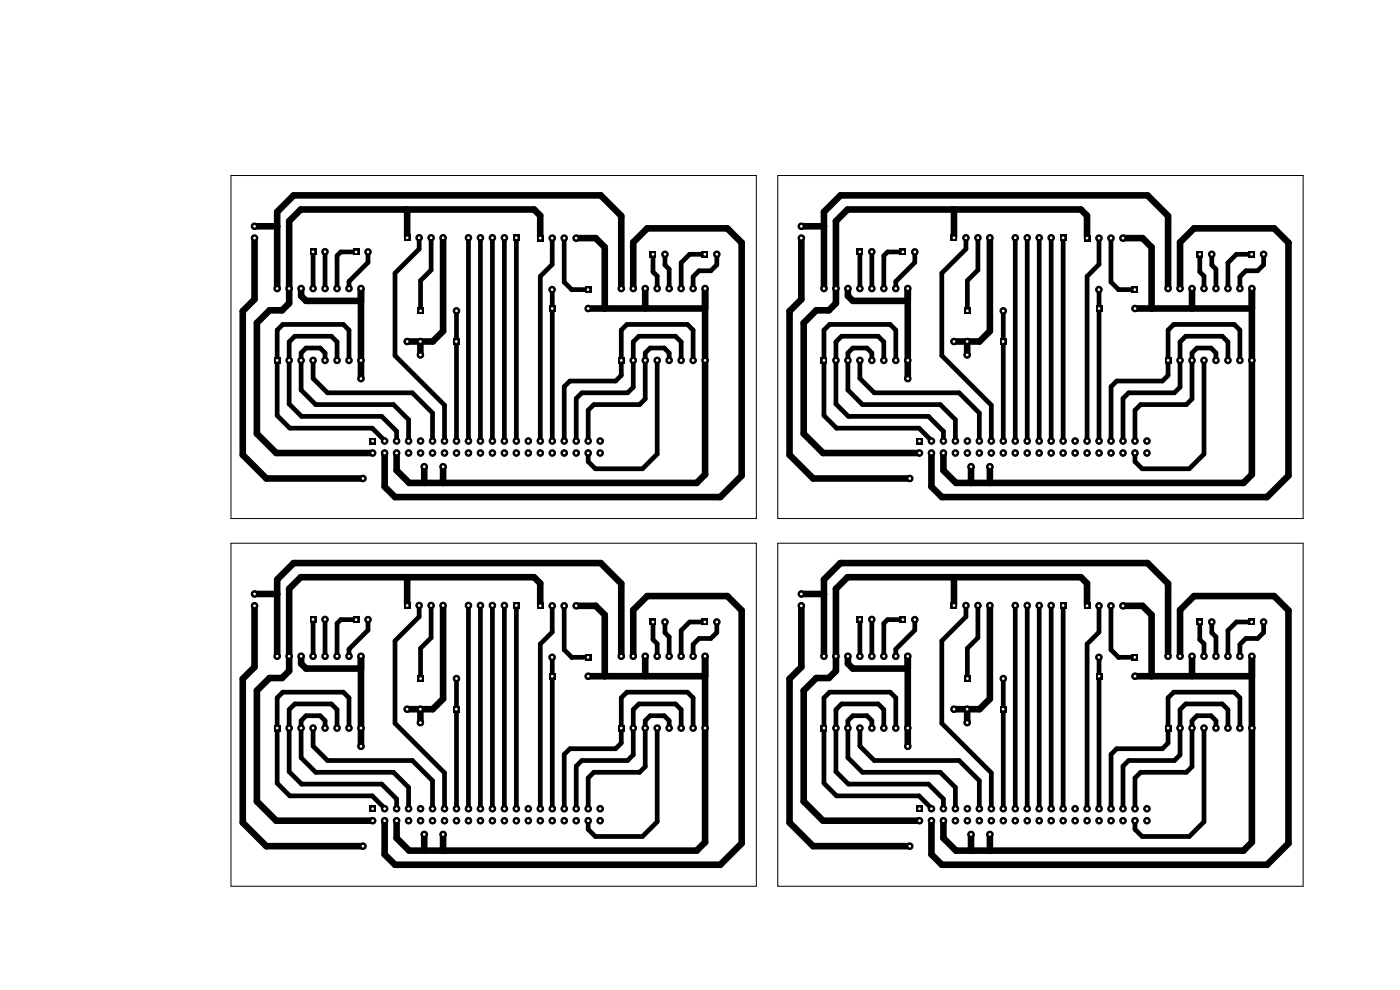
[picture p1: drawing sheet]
<svg xmlns="http://www.w3.org/2000/svg" width="297mm" height="210mm" viewBox="0 0 297 210" stroke-linecap="round" stroke-linejoin="round" font-family="sans-serif">
<g fill="#000">
<path d="M65.7 52.7h1.4v1.4h-1.4zM74.8 52.7h1.4v1.4h-1.4zM85.7 49.7h1.4v1.4h-1.4zM108.8 49.7h1.4v1.4h-1.4zM113.9 49.8h1.4v1.4h-1.4zM137.8 53.2h1.4v1.4h-1.4zM148.8 53.2h1.4v1.4h-1.4zM181.7 52.7h1.4v1.4h-1.4zM190.8 52.7h1.4v1.4h-1.4zM201.7 49.7h1.4v1.4h-1.4zM224.8 49.7h1.4v1.4h-1.4zM229.9 49.8h1.4v1.4h-1.4z"/>
<path d="M253.8 53.2h1.4v1.4h-1.4zM264.8 53.2h1.4v1.4h-1.4zM58.1 75.7h1.4v1.4h-1.4zM88.5 65.2h1.4v1.4h-1.4zM96.1 71.7h1.4v1.4h-1.4zM116.5 64.7h1.4v1.4h-1.4zM124 60.7h1.4v1.4h-1.4zM131.1 75.7h1.4v1.4h-1.4zM174.1 75.7h1.4v1.4h-1.4zM204.5 65.2h1.4v1.4h-1.4zM212.1 71.7h1.4v1.4h-1.4zM232.5 64.7h1.4v1.4h-1.4z"/>
<path d="M240 60.7h1.4v1.4h-1.4zM247.1 75.7h1.4v1.4h-1.4zM78.4 92.9h1.4v1.4h-1.4zM194.4 92.9h1.4v1.4h-1.4zM65.7 130.7h1.4v1.4h-1.4zM74.8 130.7h1.4v1.4h-1.4zM85.7 127.7h1.4v1.4h-1.4zM108.8 127.7h1.4v1.4h-1.4zM113.9 127.8h1.4v1.4h-1.4zM137.8 131.2h1.4v1.4h-1.4zM148.8 131.2h1.4v1.4h-1.4zM181.7 130.7h1.4v1.4h-1.4z"/>
<path d="M190.8 130.7h1.4v1.4h-1.4zM201.7 127.7h1.4v1.4h-1.4zM224.8 127.7h1.4v1.4h-1.4zM229.9 127.8h1.4v1.4h-1.4zM253.8 131.2h1.4v1.4h-1.4zM264.8 131.2h1.4v1.4h-1.4zM58.1 153.7h1.4v1.4h-1.4zM88.5 143.2h1.4v1.4h-1.4zM96.1 149.7h1.4v1.4h-1.4zM116.5 142.7h1.4v1.4h-1.4zM124 138.7h1.4v1.4h-1.4zM131.1 153.7h1.4v1.4h-1.4z"/>
<path d="M174.1 153.7h1.4v1.4h-1.4zM204.5 143.2h1.4v1.4h-1.4zM212.1 149.7h1.4v1.4h-1.4zM232.5 142.7h1.4v1.4h-1.4zM240 138.7h1.4v1.4h-1.4zM247.1 153.7h1.4v1.4h-1.4zM78.4 170.9h1.4v1.4h-1.4zM194.4 170.9h1.4v1.4h-1.4z"/>
</g>
<g fill="#000" stroke="#000" stroke-width=".21">
<circle cx="54" cy="48" r=".7"/>
<circle cx="54" cy="50.5" r=".7"/>
<circle cx="68.9" cy="53.4" r=".7"/>
<circle cx="78.1" cy="53.4" r=".7"/>
<circle cx="88.9" cy="50.4" r=".7"/>
<circle cx="91.5" cy="50.4" r=".7"/>
<circle cx="94" cy="50.4" r=".7"/>
<circle cx="99.4" cy="50.4" r=".7"/>
<circle cx="101.9" cy="50.4" r=".7"/>
<circle cx="104.5" cy="50.4" r=".7"/>
<circle cx="107" cy="50.4" r=".7"/>
<circle cx="117.1" cy="50.5" r=".7"/>
<circle cx="119.7" cy="50.5" r=".7"/>
<circle cx="122.2" cy="50.5" r=".7"/>
<circle cx="141.1" cy="53.9" r=".7"/>
<circle cx="152.1" cy="53.9" r=".7"/>
<circle cx="170" cy="48" r=".7"/>
<circle cx="170" cy="50.5" r=".7"/>
<circle cx="184.9" cy="53.4" r=".7"/>
<circle cx="194.1" cy="53.4" r=".7"/>
<circle cx="204.9" cy="50.4" r=".7"/>
<circle cx="207.5" cy="50.4" r=".7"/>
<circle cx="210" cy="50.4" r=".7"/>
<circle cx="215.4" cy="50.4" r=".7"/>
<circle cx="217.9" cy="50.4" r=".7"/>
<circle cx="220.5" cy="50.4" r=".7"/>
<circle cx="223" cy="50.4" r=".7"/>
<circle cx="233.1" cy="50.5" r=".7"/>
<circle cx="235.7" cy="50.5" r=".7"/>
<circle cx="238.2" cy="50.5" r=".7"/>
<circle cx="257.1" cy="53.9" r=".7"/>
<circle cx="268.1" cy="53.9" r=".7"/>
<circle cx="58.8" cy="61.2" r=".7"/>
<circle cx="61.3" cy="76.4" r=".7"/>
<circle cx="61.3" cy="61.2" r=".7"/>
<circle cx="63.9" cy="76.4" r=".7"/>
<circle cx="63.9" cy="61.2" r=".7"/>
<circle cx="66.4" cy="61.2" r=".7"/>
<circle cx="66.4" cy="76.4" r=".7"/>
<circle cx="69" cy="61.2" r=".7"/>
<circle cx="69" cy="76.4" r=".7"/>
<circle cx="71.5" cy="61.2" r=".7"/>
<circle cx="71.5" cy="76.4" r=".7"/>
<circle cx="74" cy="61.2" r=".7"/>
<circle cx="74" cy="76.4" r=".7"/>
<circle cx="76.6" cy="61.2" r=".7"/>
<circle cx="76.6" cy="76.4" r=".7"/>
<circle cx="86.4" cy="72.4" r=".7"/>
<circle cx="89.2" cy="75.3" r=".7"/>
<circle cx="89.2" cy="72.4" r=".7"/>
<circle cx="96.8" cy="65.9" r=".7"/>
<circle cx="117.1" cy="61.4" r=".7"/>
<circle cx="124.8" cy="65.4" r=".7"/>
<circle cx="131.8" cy="61.2" r=".7"/>
<circle cx="134.3" cy="76.4" r=".7"/>
<circle cx="134.3" cy="61.2" r=".7"/>
<circle cx="136.9" cy="76.4" r=".7"/>
<circle cx="136.9" cy="61.2" r=".7"/>
<circle cx="139.4" cy="61.2" r=".7"/>
<circle cx="139.4" cy="76.4" r=".7"/>
<circle cx="142" cy="76.4" r=".7"/>
<circle cx="142" cy="61.2" r=".7"/>
<circle cx="144.5" cy="61.2" r=".7"/>
<circle cx="144.5" cy="76.4" r=".7"/>
<circle cx="147" cy="76.4" r=".7"/>
<circle cx="147" cy="61.2" r=".7"/>
<circle cx="149.6" cy="61.2" r=".7"/>
<circle cx="149.6" cy="76.4" r=".7"/>
<circle cx="174.8" cy="61.2" r=".7"/>
<circle cx="177.3" cy="76.4" r=".7"/>
<circle cx="177.3" cy="61.2" r=".7"/>
<circle cx="179.9" cy="61.2" r=".7"/>
<circle cx="179.9" cy="76.4" r=".7"/>
<circle cx="182.4" cy="61.2" r=".7"/>
<circle cx="182.4" cy="76.4" r=".7"/>
<circle cx="185" cy="76.4" r=".7"/>
<circle cx="185" cy="61.2" r=".7"/>
<circle cx="187.5" cy="61.2" r=".7"/>
<circle cx="187.5" cy="76.4" r=".7"/>
<circle cx="190" cy="61.2" r=".7"/>
<circle cx="190" cy="76.4" r=".7"/>
<circle cx="192.6" cy="76.4" r=".7"/>
<circle cx="192.6" cy="61.2" r=".7"/>
<circle cx="202.4" cy="72.4" r=".7"/>
<circle cx="205.2" cy="75.3" r=".7"/>
<circle cx="205.2" cy="72.4" r=".7"/>
<circle cx="212.8" cy="65.9" r=".7"/>
<circle cx="233.1" cy="61.4" r=".7"/>
<circle cx="240.8" cy="65.4" r=".7"/>
<circle cx="247.8" cy="61.2" r=".7"/>
<circle cx="250.3" cy="61.2" r=".7"/>
<circle cx="250.3" cy="76.4" r=".7"/>
<circle cx="252.9" cy="61.2" r=".7"/>
<circle cx="252.9" cy="76.4" r=".7"/>
<circle cx="255.4" cy="61.2" r=".7"/>
<circle cx="255.4" cy="76.4" r=".7"/>
<circle cx="258" cy="61.2" r=".7"/>
<circle cx="258" cy="76.4" r=".7"/>
<circle cx="260.5" cy="61.2" r=".7"/>
<circle cx="260.5" cy="76.4" r=".7"/>
<circle cx="263" cy="61.2" r=".7"/>
<circle cx="263" cy="76.4" r=".7"/>
<circle cx="265.6" cy="61.2" r=".7"/>
<circle cx="265.6" cy="76.4" r=".7"/>
<circle cx="76.6" cy="80.3" r=".7"/>
<circle cx="79.1" cy="96.1" r=".7"/>
<circle cx="81.6" cy="93.6" r=".7"/>
<circle cx="81.6" cy="96.1" r=".7"/>
<circle cx="84.1" cy="93.6" r=".7"/>
<circle cx="84.1" cy="96.1" r=".7"/>
<circle cx="86.7" cy="96.1" r=".7"/>
<circle cx="86.7" cy="93.6" r=".7"/>
<circle cx="89.2" cy="93.6" r=".7"/>
<circle cx="89.2" cy="96.1" r=".7"/>
<circle cx="90" cy="99" r=".7"/>
<circle cx="91.8" cy="93.6" r=".7"/>
<circle cx="91.8" cy="96.1" r=".7"/>
<circle cx="94" cy="99" r=".7"/>
<circle cx="94.3" cy="96.1" r=".7"/>
<circle cx="94.3" cy="93.6" r=".7"/>
<circle cx="96.8" cy="93.6" r=".7"/>
<circle cx="96.8" cy="96.1" r=".7"/>
<circle cx="99.4" cy="96.1" r=".7"/>
<circle cx="99.4" cy="93.6" r=".7"/>
<circle cx="101.9" cy="93.6" r=".7"/>
<circle cx="101.9" cy="96.1" r=".7"/>
<circle cx="104.5" cy="93.6" r=".7"/>
<circle cx="104.5" cy="96.1" r=".7"/>
<circle cx="107" cy="93.6" r=".7"/>
<circle cx="107" cy="96.1" r=".7"/>
<circle cx="109.5" cy="93.6" r=".7"/>
<circle cx="109.5" cy="96.1" r=".7"/>
<circle cx="112.1" cy="93.6" r=".7"/>
<circle cx="112.1" cy="96.1" r=".7"/>
<circle cx="114.6" cy="96.1" r=".7"/>
<circle cx="114.6" cy="93.6" r=".7"/>
<circle cx="117.2" cy="93.6" r=".7"/>
<circle cx="117.2" cy="96.1" r=".7"/>
<circle cx="119.7" cy="93.6" r=".7"/>
<circle cx="119.7" cy="96.1" r=".7"/>
<circle cx="122.2" cy="96.1" r=".7"/>
<circle cx="122.2" cy="93.6" r=".7"/>
<circle cx="124.8" cy="96.1" r=".7"/>
<circle cx="124.8" cy="93.6" r=".7"/>
<circle cx="127.3" cy="93.6" r=".7"/>
<circle cx="127.3" cy="96.1" r=".7"/>
<circle cx="192.6" cy="80.3" r=".7"/>
<circle cx="195.1" cy="96.1" r=".7"/>
<circle cx="197.6" cy="93.6" r=".7"/>
<circle cx="197.6" cy="96.1" r=".7"/>
<circle cx="200.1" cy="93.6" r=".7"/>
<circle cx="200.1" cy="96.1" r=".7"/>
<circle cx="202.7" cy="93.6" r=".7"/>
<circle cx="202.7" cy="96.1" r=".7"/>
<circle cx="205.2" cy="96.1" r=".7"/>
<circle cx="205.2" cy="93.6" r=".7"/>
<circle cx="206" cy="99" r=".7"/>
<circle cx="207.8" cy="93.6" r=".7"/>
<circle cx="207.8" cy="96.1" r=".7"/>
<circle cx="210" cy="99" r=".7"/>
<circle cx="210.3" cy="96.1" r=".7"/>
<circle cx="210.3" cy="93.6" r=".7"/>
<circle cx="212.8" cy="96.1" r=".7"/>
<circle cx="212.8" cy="93.6" r=".7"/>
<circle cx="215.4" cy="93.6" r=".7"/>
<circle cx="215.4" cy="96.1" r=".7"/>
<circle cx="217.9" cy="93.6" r=".7"/>
<circle cx="217.9" cy="96.1" r=".7"/>
<circle cx="220.5" cy="93.6" r=".7"/>
<circle cx="220.5" cy="96.1" r=".7"/>
<circle cx="223" cy="93.6" r=".7"/>
<circle cx="223" cy="96.1" r=".7"/>
<circle cx="225.5" cy="93.6" r=".7"/>
<circle cx="225.5" cy="96.1" r=".7"/>
<circle cx="228.1" cy="93.6" r=".7"/>
<circle cx="228.1" cy="96.1" r=".7"/>
<circle cx="230.6" cy="93.6" r=".7"/>
<circle cx="230.6" cy="96.1" r=".7"/>
<circle cx="233.2" cy="96.1" r=".7"/>
<circle cx="233.2" cy="93.6" r=".7"/>
<circle cx="235.7" cy="93.6" r=".7"/>
<circle cx="235.7" cy="96.1" r=".7"/>
<circle cx="238.2" cy="93.6" r=".7"/>
<circle cx="238.2" cy="96.1" r=".7"/>
<circle cx="240.8" cy="93.6" r=".7"/>
<circle cx="240.8" cy="96.1" r=".7"/>
<circle cx="243.3" cy="93.6" r=".7"/>
<circle cx="243.3" cy="96.1" r=".7"/>
<circle cx="77" cy="101.5" r=".7"/>
<circle cx="193" cy="101.5" r=".7"/>
<circle cx="54" cy="128.5" r=".7"/>
<circle cx="54" cy="126" r=".7"/>
<circle cx="58.8" cy="139.2" r=".7"/>
<circle cx="61.3" cy="139.2" r=".7"/>
<circle cx="63.9" cy="139.2" r=".7"/>
<circle cx="66.4" cy="139.2" r=".7"/>
<circle cx="68.9" cy="131.4" r=".7"/>
<circle cx="69" cy="139.2" r=".7"/>
<circle cx="71.5" cy="139.2" r=".7"/>
<circle cx="74" cy="139.2" r=".7"/>
<circle cx="76.6" cy="139.2" r=".7"/>
<circle cx="78.1" cy="131.4" r=".7"/>
<circle cx="88.9" cy="128.4" r=".7"/>
<circle cx="91.5" cy="128.4" r=".7"/>
<circle cx="94" cy="128.4" r=".7"/>
<circle cx="99.4" cy="128.4" r=".7"/>
<circle cx="101.9" cy="128.4" r=".7"/>
<circle cx="104.5" cy="128.4" r=".7"/>
<circle cx="107" cy="128.4" r=".7"/>
<circle cx="117.1" cy="139.4" r=".7"/>
<circle cx="117.1" cy="128.5" r=".7"/>
<circle cx="119.7" cy="128.5" r=".7"/>
<circle cx="122.2" cy="128.5" r=".7"/>
<circle cx="131.8" cy="139.2" r=".7"/>
<circle cx="134.3" cy="139.2" r=".7"/>
<circle cx="136.9" cy="139.2" r=".7"/>
<circle cx="139.4" cy="139.2" r=".7"/>
<circle cx="141.1" cy="131.9" r=".7"/>
<circle cx="142" cy="139.2" r=".7"/>
<circle cx="144.5" cy="139.2" r=".7"/>
<circle cx="147" cy="139.2" r=".7"/>
<circle cx="149.6" cy="139.2" r=".7"/>
<circle cx="152.1" cy="131.9" r=".7"/>
<circle cx="170" cy="128.5" r=".7"/>
<circle cx="170" cy="126" r=".7"/>
<circle cx="174.8" cy="139.2" r=".7"/>
<circle cx="177.3" cy="139.2" r=".7"/>
<circle cx="179.9" cy="139.2" r=".7"/>
<circle cx="182.4" cy="139.2" r=".7"/>
<circle cx="184.9" cy="131.4" r=".7"/>
<circle cx="185" cy="139.2" r=".7"/>
<circle cx="187.5" cy="139.2" r=".7"/>
<circle cx="190" cy="139.2" r=".7"/>
<circle cx="192.6" cy="139.2" r=".7"/>
<circle cx="194.1" cy="131.4" r=".7"/>
<circle cx="204.9" cy="128.4" r=".7"/>
<circle cx="207.5" cy="128.4" r=".7"/>
<circle cx="210" cy="128.4" r=".7"/>
<circle cx="215.4" cy="128.4" r=".7"/>
<circle cx="217.9" cy="128.4" r=".7"/>
<circle cx="220.5" cy="128.4" r=".7"/>
<circle cx="223" cy="128.4" r=".7"/>
<circle cx="233.1" cy="139.4" r=".7"/>
<circle cx="233.1" cy="128.5" r=".7"/>
<circle cx="235.7" cy="128.5" r=".7"/>
<circle cx="238.2" cy="128.5" r=".7"/>
<circle cx="247.8" cy="139.2" r=".7"/>
<circle cx="250.3" cy="139.2" r=".7"/>
<circle cx="252.9" cy="139.2" r=".7"/>
<circle cx="255.4" cy="139.2" r=".7"/>
<circle cx="257.1" cy="131.9" r=".7"/>
<circle cx="258" cy="139.2" r=".7"/>
<circle cx="260.5" cy="139.2" r=".7"/>
<circle cx="263" cy="139.2" r=".7"/>
<circle cx="265.6" cy="139.2" r=".7"/>
<circle cx="268.1" cy="131.9" r=".7"/>
<circle cx="61.3" cy="154.4" r=".7"/>
<circle cx="63.9" cy="154.4" r=".7"/>
<circle cx="66.4" cy="154.4" r=".7"/>
<circle cx="69" cy="154.4" r=".7"/>
<circle cx="71.5" cy="154.4" r=".7"/>
<circle cx="74" cy="154.4" r=".7"/>
<circle cx="76.6" cy="158.3" r=".7"/>
<circle cx="76.6" cy="154.4" r=".7"/>
<circle cx="86.4" cy="150.4" r=".7"/>
<circle cx="89.2" cy="150.4" r=".7"/>
<circle cx="89.2" cy="153.3" r=".7"/>
<circle cx="96.8" cy="143.9" r=".7"/>
<circle cx="124.8" cy="143.4" r=".7"/>
<circle cx="134.3" cy="154.4" r=".7"/>
<circle cx="136.9" cy="154.4" r=".7"/>
<circle cx="139.4" cy="154.4" r=".7"/>
<circle cx="142" cy="154.4" r=".7"/>
<circle cx="144.5" cy="154.4" r=".7"/>
<circle cx="147" cy="154.4" r=".7"/>
<circle cx="149.6" cy="154.4" r=".7"/>
<circle cx="177.3" cy="154.4" r=".7"/>
<circle cx="179.9" cy="154.4" r=".7"/>
<circle cx="182.4" cy="154.4" r=".7"/>
<circle cx="185" cy="154.4" r=".7"/>
<circle cx="187.5" cy="154.4" r=".7"/>
<circle cx="190" cy="154.4" r=".7"/>
<circle cx="192.6" cy="158.3" r=".7"/>
<circle cx="192.6" cy="154.4" r=".7"/>
<circle cx="202.4" cy="150.4" r=".7"/>
<circle cx="205.2" cy="150.4" r=".7"/>
<circle cx="205.2" cy="153.3" r=".7"/>
<circle cx="212.8" cy="143.9" r=".7"/>
<circle cx="240.8" cy="143.4" r=".7"/>
<circle cx="250.3" cy="154.4" r=".7"/>
<circle cx="252.9" cy="154.4" r=".7"/>
<circle cx="255.4" cy="154.4" r=".7"/>
<circle cx="258" cy="154.4" r=".7"/>
<circle cx="260.5" cy="154.4" r=".7"/>
<circle cx="263" cy="154.4" r=".7"/>
<circle cx="265.6" cy="154.4" r=".7"/>
<circle cx="77" cy="179.5" r=".7"/>
<circle cx="79.1" cy="174.1" r=".7"/>
<circle cx="81.6" cy="174.1" r=".7"/>
<circle cx="81.6" cy="171.6" r=".7"/>
<circle cx="84.1" cy="171.6" r=".7"/>
<circle cx="84.1" cy="174.1" r=".7"/>
<circle cx="86.7" cy="174.1" r=".7"/>
<circle cx="86.7" cy="171.6" r=".7"/>
<circle cx="89.2" cy="171.6" r=".7"/>
<circle cx="89.2" cy="174.1" r=".7"/>
<circle cx="90" cy="177" r=".7"/>
<circle cx="91.8" cy="174.1" r=".7"/>
<circle cx="91.8" cy="171.6" r=".7"/>
<circle cx="94" cy="177" r=".7"/>
<circle cx="94.3" cy="174.1" r=".7"/>
<circle cx="94.3" cy="171.6" r=".7"/>
<circle cx="96.8" cy="174.1" r=".7"/>
<circle cx="96.8" cy="171.6" r=".7"/>
<circle cx="99.4" cy="171.6" r=".7"/>
<circle cx="99.4" cy="174.1" r=".7"/>
<circle cx="101.9" cy="171.6" r=".7"/>
<circle cx="101.9" cy="174.1" r=".7"/>
<circle cx="104.5" cy="174.1" r=".7"/>
<circle cx="104.5" cy="171.6" r=".7"/>
<circle cx="107" cy="174.1" r=".7"/>
<circle cx="107" cy="171.6" r=".7"/>
<circle cx="109.5" cy="174.1" r=".7"/>
<circle cx="109.5" cy="171.6" r=".7"/>
<circle cx="112.1" cy="174.1" r=".7"/>
<circle cx="112.1" cy="171.6" r=".7"/>
<circle cx="114.6" cy="174.1" r=".7"/>
<circle cx="114.6" cy="171.6" r=".7"/>
<circle cx="117.2" cy="174.1" r=".7"/>
<circle cx="117.2" cy="171.6" r=".7"/>
<circle cx="119.7" cy="171.6" r=".7"/>
<circle cx="119.7" cy="174.1" r=".7"/>
<circle cx="122.2" cy="174.1" r=".7"/>
<circle cx="122.2" cy="171.6" r=".7"/>
<circle cx="124.8" cy="174.1" r=".7"/>
<circle cx="124.8" cy="171.6" r=".7"/>
<circle cx="127.3" cy="174.1" r=".7"/>
<circle cx="127.3" cy="171.6" r=".7"/>
<circle cx="193" cy="179.5" r=".7"/>
<circle cx="195.1" cy="174.1" r=".7"/>
<circle cx="197.6" cy="171.6" r=".7"/>
<circle cx="197.6" cy="174.1" r=".7"/>
<circle cx="200.1" cy="174.1" r=".7"/>
<circle cx="200.1" cy="171.6" r=".7"/>
<circle cx="202.7" cy="171.6" r=".7"/>
<circle cx="202.7" cy="174.1" r=".7"/>
<circle cx="205.2" cy="174.1" r=".7"/>
<circle cx="205.2" cy="171.6" r=".7"/>
<circle cx="206" cy="177" r=".7"/>
<circle cx="207.8" cy="174.1" r=".7"/>
<circle cx="207.8" cy="171.6" r=".7"/>
<circle cx="210" cy="177" r=".7"/>
<circle cx="210.3" cy="171.6" r=".7"/>
<circle cx="210.3" cy="174.1" r=".7"/>
<circle cx="212.8" cy="171.6" r=".7"/>
<circle cx="212.8" cy="174.1" r=".7"/>
<circle cx="215.4" cy="171.6" r=".7"/>
<circle cx="215.4" cy="174.1" r=".7"/>
<circle cx="217.9" cy="174.1" r=".7"/>
<circle cx="217.9" cy="171.6" r=".7"/>
<circle cx="220.5" cy="171.6" r=".7"/>
<circle cx="220.5" cy="174.1" r=".7"/>
<circle cx="223" cy="171.6" r=".7"/>
<circle cx="223" cy="174.1" r=".7"/>
<circle cx="225.5" cy="174.1" r=".7"/>
<circle cx="225.5" cy="171.6" r=".7"/>
<circle cx="228.1" cy="171.6" r=".7"/>
<circle cx="228.1" cy="174.1" r=".7"/>
<circle cx="230.6" cy="174.1" r=".7"/>
<circle cx="230.6" cy="171.6" r=".7"/>
<circle cx="233.2" cy="174.1" r=".7"/>
<circle cx="233.2" cy="171.6" r=".7"/>
<circle cx="235.7" cy="174.1" r=".7"/>
<circle cx="235.7" cy="171.6" r=".7"/>
<circle cx="238.2" cy="171.6" r=".7"/>
<circle cx="238.2" cy="174.1" r=".7"/>
<circle cx="240.8" cy="174.1" r=".7"/>
<circle cx="240.8" cy="171.6" r=".7"/>
<circle cx="243.3" cy="171.6" r=".7"/>
<circle cx="243.3" cy="174.1" r=".7"/>
</g>
<g fill="none" stroke="#000" stroke-width="1">
<path d="M66.4 53.4h.1M66.4 53.4v7.8M68.9 53.4h.1M69 53.4v7.8M75.5 53.4h-3.2l-.8 .8v7M78.1 53.4v2.3l-4.1 4v1.5M88.9 50.4v2.4l-5.1 5.1v17.5l10.5 10.5v7.7M91.5 50.4v6.9l-2.3 2.2v6.4M99.4 50.4v43.2M101.9 50.4v43.2M104.5 50.4v43.2M107 50.4v43.2"/>
<path d="M109.5 50.4v43.2M117.1 50.5v5.6l-2.5 2.5v35M119.7 50.5v9.3l1.6 1.6h3.4M138.5 53.9v3.8l.9 .9v2.6M141.1 53.9v2.3l.9 .9v4.1M149.5 53.9h-3.2l-1.8 1.8v5.5M152.1 53.9v2.3l-1.3 1.2h-2.5l-1.3 1.3v2.5M182.4 53.4v7.8M184.9 53.4h.1M185 53.4v7.8M191.5 53.4h-3.2l-.8 .8v7M194.1 53.4v2.3l-4.1 4v1.5"/>
<path d="M204.9 50.4v2.4l-5.1 5.1v17.5l10.5 10.5v7.7M207.5 50.4v6.9l-2.3 2.2v6.4M215.4 50.4v43.2M217.9 50.4v43.2M220.5 50.4v43.2M223 50.4v43.2M225.5 50.4v43.2M233.1 50.5v5.6l-2.5 2.5v35M235.7 50.5v9.3l1.6 1.6h3.4M254.5 53.9v3.8l.9 .9v2.6M257.1 53.9v2.3l.9 .9v4.1M265.5 53.9h-3.2l-1.8 1.8v5.5"/>
<path d="M268.1 53.9v2.3l-1.3 1.2h-2.5l-1.3 1.3v2.5M66.4 76.4v3.9l3.1 3h18l4.3 4.3v6M69 76.4v-1.5l-1.1-1.1h-3l-1 1.1v7.8l3.1 3.1h16.5l3.2 3.2v4.6M71.5 76.4v-3.9l-1.2-1.2h-7.8l-1.2 1.2v13.2l2.7 2.6h17l3.1 3.2v2.1M74 76.4v-6.4l-1.2-1.2h-12.8l-1.2 1.2v18.2l2.7 2.6h17.5l2.6 2.8M96.8 65.9v27.7M117.2 61.4v32.2M139.4 76.4v19.9l-3.1 3.1h-10l-1.5-1.5v-1.8M142 76.4v-1.5l-1.1-1.1h-3l-1 1.1v9.7l-1.2 1.2h-9.7l-1.2 1.2v6.6M144.5 76.4v-3.9l-1.2-1.2h-7.8l-1.2 1.2v9.6l-1.2 1.2h-9.7l-1.2 1.2v9.1M147 76.4v-6.4l-1.2-1.2h-12.8l-1.2 1.2v9.6l-1.2 1.2h-9.7l-1.2 1.2v11.6M182.4 76.4v3.9l3.1 3h18l4.3 4.3v6"/>
<path d="M185 76.4v-1.5l-1.1-1.1h-3l-1 1.1v7.8l3.1 3.1h16.5l3.2 3.2v4.6M187.5 76.4v-3.9l-1.2-1.2h-7.8l-1.2 1.2v13.2l2.7 2.6h17l3.1 3.2v2.1M190 76.4v-6.4l-1.2-1.2h-12.8l-1.2 1.2v18.2l2.7 2.6h17.5l2.6 2.8M212.8 65.9v27.7M233.2 61.4v32.2M255.4 76.4v19.9l-3.1 3.1h-10l-1.5-1.5v-1.8M258 76.4v-1.5l-1.1-1.1h-3l-1 1.1v9.7l-1.2 1.2h-9.7l-1.2 1.2v6.6M260.5 76.4v-3.9l-1.2-1.2h-7.8l-1.2 1.2v9.6l-1.2 1.2h-9.7l-1.2 1.2v9.1M263 76.4v-6.4l-1.2-1.2h-12.8l-1.2 1.2v9.6l-1.2 1.2h-9.7l-1.2 1.2v11.6M66.4 131.4h.1M66.4 131.4v7.8M68.9 131.4h.1"/>
<path d="M69 131.4v7.8M75.5 131.4h-3.2l-.8 .8v7M78.1 131.4v2.3l-4.1 4v1.5M88.9 128.4v2.4l-5.1 5.1v17.5l10.5 10.5v7.7M91.5 128.4v6.9l-2.3 2.2v6.4M99.4 128.4v43.2M101.9 128.4v43.2M104.5 128.4v43.2M107 128.4v43.2M109.5 128.4v43.2M117.1 128.5v5.6l-2.5 2.5v35M117.2 139.4v32.2"/>
<path d="M119.7 128.5v9.3l1.6 1.6M121.3 139.4h.1M121.3 139.4h3.4M138.5 131.9v3.8l.9 .9v2.6M141.1 131.9v2.3l.9 .9v4.1M149.5 131.9h-3.2l-1.8 1.8v5.5M152.1 131.9v2.3l-1.3 1.2h-2.5l-1.3 1.3v2.5M182.4 131.4v7.8M184.9 131.4h.1M185 131.4v7.8M191.5 131.4h-3.2l-.8 .8v7M194.1 131.4v2.3l-4.1 4v1.5"/>
<path d="M204.9 128.4v2.4l-5.1 5.1v17.5l10.5 10.5v7.7M207.5 128.4v6.9l-2.3 2.2v6.4M215.4 128.4v43.2M217.9 128.4v43.2M220.5 128.4v43.2M223 128.4v43.2M225.5 128.4v43.2M233.1 128.5v5.6l-2.5 2.5v35M233.2 139.4v32.2M235.7 128.5v9.3l1.6 1.6M237.3 139.4h.1M237.3 139.4h3.4"/>
<path d="M254.5 131.9v3.8l.9 .9v2.6M257.1 131.9v2.3l.9 .9v4.1M265.5 131.9h-3.2l-1.8 1.8v5.5M268.1 131.9v2.3l-1.3 1.2h-2.5l-1.3 1.3v2.5M66.4 154.4v3.9l3.1 3h18l4.3 4.3v6M69 154.4v-1.5l-1.1-1.1h-3l-1 1.1v7.8l3.1 3.1h16.5l3.2 3.2v4.6M71.5 154.4v-3.9l-1.2-1.2h-7.8l-1.2 1.2v13.2l2.7 2.6h17l3.1 3.2v2.1M74 154.4v-6.4l-1.2-1.2h-12.8l-1.2 1.2v18.2l2.7 2.6h17.5l2.6 2.8M96.8 143.9v27.7M139.4 154.4v19.9l-3.1 3.1h-10l-1.5-1.5v-1.8M142 154.4v-1.5l-1.1-1.1h-3l-1 1.1v9.7l-1.2 1.2h-9.7l-1.2 1.2v6.6M144.5 154.4v-3.9l-1.2-1.2h-7.8l-1.2 1.2v9.6l-1.2 1.2h-9.7l-1.2 1.2v9.1"/>
<path d="M147 154.4v-6.4l-1.2-1.2h-12.8l-1.2 1.2v9.6l-1.2 1.2h-9.7l-1.2 1.2v11.6M182.4 154.4v3.9l3.1 3h18l4.3 4.3v6M185 154.4v-1.5l-1.1-1.1h-3l-1 1.1v7.8l3.1 3.1h16.5l3.2 3.2v4.6M187.5 154.4v-3.9l-1.2-1.2h-7.8l-1.2 1.2v13.2l2.7 2.6h17l3.1 3.2v2.1M190 154.4v-6.4l-1.2-1.2h-12.8l-1.2 1.2v18.2l2.7 2.6h17.5l2.6 2.8M212.8 143.9v27.7M255.4 154.4v19.9l-3.1 3.1h-10l-1.5-1.5v-1.8M258 154.4v-1.5l-1.1-1.1h-3l-1 1.1v9.7l-1.2 1.2h-9.7l-1.2 1.2v6.6M260.5 154.4v-3.9l-1.2-1.2h-7.8l-1.2 1.2v9.6l-1.2 1.2h-9.7l-1.2 1.2v9.1M263 154.4v-6.4l-1.2-1.2h-12.8l-1.2 1.2v9.6l-1.2 1.2h-9.7l-1.2 1.2v11.6"/>
</g>
<g fill="none" stroke="#000" stroke-width="1.4">
<path d="M54 48h4.8M54 50.5v13l-2.5 2.5v30.5l5 5h20.5M86.4 44.4v6M94 50.4v19.8l-2.2 2.2h-5.4M114.6 50.5v-4.8l-1.3-1.3h-49.5l-2.5 2.5v17.4l-1.5 1.5h-2.6l-2.7 2.7v23.5l4.1 4.1h20.5M122.2 50.5h4.2l1.9 1.9v13M170 48h4.8M170 50.5v13l-2.5 2.5v30.5l5 5h20.5M202.4 44.4v6M210 50.4v19.8l-2.2 2.2h-5.4M230.6 50.5v-4.8l-1.3-1.3h-49.5l-2.5 2.5v17.4l-1.5 1.5h-2.6l-2.7 2.7v23.5l4.1 4.1h20.5M238.2 50.5h4.2l1.9 1.9v13"/>
<path d="M58.8 61.2v-16.3l3.5-3.5h65.1l4.4 4.4v15.4M63.9 61.2v1.6l1 1h11.7M76.6 61.2v19.1M89.2 72.4v2.9M89.2 75.3h.1M124.8 65.4h24.8M124.8 65.4h.1M134.3 61.2v-9.8l3-3h17l3 3.1v49.4l-4.5 4.5h-69l-2.2-2.2v-7.1M136.9 61.2v4.2M149.6 61.2v39.5l-1.8 1.7h-61l-2.7-2.6v-3.7M174.8 61.2v-16.3l3.5-3.5h65.1l4.4 4.4v15.4M179.9 61.2v1.6l1 1h11.7"/>
<path d="M192.6 61.2v19.1M205.2 75.3h.1M205.2 72.4v2.9M240.8 65.4h.1M240.8 65.4h24.8M250.3 61.2v-9.8l3-3h17l3 3.1v49.4l-4.5 4.5h-69l-2.2-2.2v-7.1M252.9 61.2v4.2M265.6 61.2v39.5l-1.8 1.7h-61l-2.7-2.6v-3.7M90 99v3.4M94 99v3.4M206 99v3.4M210 99v3.4"/>
<path d="M54 126h4.8M54 128.5v13l-2.5 2.5v30.5l5 5h20.5M58.8 139.2v-16.3l3.5-3.5h65.1l4.4 4.4v15.4M63.9 139.2v1.6l1 1h11.7M76.6 139.2v19.1M86.4 122.4v6M94 128.4v19.8l-2.2 2.2h-5.4M114.6 128.5v-4.8l-1.3-1.3h-49.5l-2.5 2.5v17.4l-1.5 1.5h-2.6l-2.7 2.7v23.5l4.1 4.1h20.5M122.2 128.5h4.2l1.9 1.9v13M134.3 139.2v-9.8l3-3h17l3 3.1v49.4l-4.5 4.5h-69l-2.2-2.2v-7.1M136.9 139.2v4.2M149.6 139.2v39.5l-1.8 1.7h-61l-2.7-2.6v-3.7"/>
<path d="M170 126h4.8M170 128.5v13l-2.5 2.5v30.5l5 5h20.5M174.8 139.2v-16.3l3.5-3.5h65.1l4.4 4.4v15.4M179.9 139.2v1.6l1 1h11.7M192.6 139.2v19.1M202.4 122.4v6M210 128.4v19.8l-2.2 2.2h-5.4M230.6 128.5v-4.8l-1.3-1.3h-49.5l-2.5 2.5v17.4l-1.5 1.5h-2.6l-2.7 2.7v23.5l4.1 4.1h20.5M238.2 128.5h4.2l1.9 1.9v13M250.3 139.2v-9.8l3-3h17l3 3.1v49.4l-4.5 4.5h-69l-2.2-2.2v-7.1M252.9 139.2v4.2M265.6 139.2v39.5l-1.8 1.7h-61l-2.7-2.6v-3.7"/>
<path d="M89.2 150.4v2.9M89.2 153.3h.1M124.8 143.4h24.8M124.8 143.4h.1M205.2 150.4v2.9M205.2 153.3h.1M240.8 143.4h.1M240.8 143.4h24.8M90 177v3.4M94 177v3.4M206 177v3.4M210 177v3.4"/>
</g>
<path d="M49 37.2h111.5v72.8h-111.5zM165 37.2h111.5v72.8h-111.5zM49 115.2h111.5v72.8h-111.5zM165 115.2h111.5v72.8h-111.5z" fill="none" stroke="#000" stroke-width=".21"/>
<g fill="#fff" stroke="#fff" stroke-width=".21">
<circle cx="170" cy="48" r=".18"/>
<circle cx="54" cy="126" r=".18"/>
<circle cx="54" cy="48" r=".18"/>
<circle cx="170" cy="126" r=".18"/>
<circle cx="210" cy="177" r=".18"/>
<circle cx="202.4" cy="72.4" r=".18"/>
<circle cx="192.6" cy="80.3" r=".17"/>
<circle cx="206" cy="99" r=".17"/>
<circle cx="54" cy="128.5" r=".17"/>
<circle cx="205.2" cy="153.3" r=".17"/>
<circle cx="170" cy="128.5" r=".17"/>
<circle cx="86.4" cy="150.4" r=".17"/>
<circle cx="89.2" cy="153.3" r=".18"/>
<circle cx="193" cy="179.5" r=".17"/>
<circle cx="90" cy="177" r=".18"/>
<circle cx="94" cy="99" r=".17"/>
<circle cx="206" cy="177" r=".18"/>
<circle cx="77" cy="101.5" r=".17"/>
<circle cx="76.6" cy="158.3" r=".17"/>
<circle cx="210" cy="99" r=".17"/>
<circle cx="205.2" cy="75.3" r=".18"/>
<circle cx="94" cy="177" r=".18"/>
<circle cx="90" cy="99" r=".17"/>
<circle cx="54" cy="50.5" r=".18"/>
<circle cx="76.6" cy="80.3" r=".17"/>
<circle cx="193" cy="101.5" r=".17"/>
<circle cx="170" cy="50.5" r=".18"/>
<circle cx="77" cy="179.5" r=".17"/>
<circle cx="86.4" cy="72.4" r=".17"/>
<circle cx="192.6" cy="158.3" r=".17"/>
<circle cx="202.4" cy="150.4" r=".18"/>
<circle cx="89.2" cy="75.3" r=".18"/>
<circle cx="225.5" cy="50.4" r=".17"/>
<circle cx="223" cy="50.4" r=".17"/>
<circle cx="220.5" cy="50.4" r=".17"/>
<circle cx="217.9" cy="50.4" r=".17"/>
<circle cx="215.4" cy="50.4" r=".17"/>
<circle cx="182.4" cy="53.4" r=".17"/>
<circle cx="184.9" cy="53.4" r=".17"/>
<circle cx="96.8" cy="150.4" r=".18"/>
<circle cx="89.2" cy="150.4" r=".18"/>
<circle cx="124.7" cy="61.4" r=".17"/>
<circle cx="117.1" cy="61.4" r=".17"/>
<circle cx="75.5" cy="53.4" r=".17"/>
<circle cx="78.1" cy="53.4" r=".17"/>
<circle cx="131.8" cy="154.4" r=".17"/>
<circle cx="134.3" cy="154.4" r=".17"/>
<circle cx="136.9" cy="154.4" r=".17"/>
<circle cx="139.4" cy="154.4" r=".17"/>
<circle cx="142" cy="154.4" r=".17"/>
<circle cx="144.5" cy="154.4" r=".17"/>
<circle cx="147" cy="154.4" r=".17"/>
<circle cx="149.6" cy="154.4" r=".17"/>
<circle cx="131.8" cy="139.2" r=".17"/>
<circle cx="134.3" cy="139.2" r=".17"/>
<circle cx="136.9" cy="139.2" r=".17"/>
<circle cx="139.4" cy="139.2" r=".17"/>
<circle cx="142" cy="139.2" r=".17"/>
<circle cx="144.5" cy="139.2" r=".17"/>
<circle cx="147" cy="139.2" r=".17"/>
<circle cx="149.6" cy="139.2" r=".17"/>
<circle cx="109.5" cy="128.4" r=".17"/>
<circle cx="107" cy="128.4" r=".17"/>
<circle cx="104.5" cy="128.4" r=".17"/>
<circle cx="101.9" cy="128.4" r=".17"/>
<circle cx="99.4" cy="128.4" r=".17"/>
<circle cx="233.2" cy="143.4" r=".17"/>
<circle cx="240.8" cy="143.4" r=".17"/>
<circle cx="58.8" cy="154.4" r=".17"/>
<circle cx="61.3" cy="154.4" r=".17"/>
<circle cx="63.9" cy="154.4" r=".17"/>
<circle cx="66.4" cy="154.4" r=".17"/>
<circle cx="69" cy="154.4" r=".17"/>
<circle cx="71.5" cy="154.4" r=".17"/>
<circle cx="74" cy="154.4" r=".17"/>
<circle cx="76.6" cy="154.4" r=".17"/>
<circle cx="58.8" cy="139.2" r=".17"/>
<circle cx="61.3" cy="139.2" r=".17"/>
<circle cx="63.9" cy="139.2" r=".17"/>
<circle cx="66.4" cy="139.2" r=".17"/>
<circle cx="69" cy="139.2" r=".17"/>
<circle cx="71.5" cy="139.2" r=".17"/>
<circle cx="74" cy="139.2" r=".17"/>
<circle cx="76.6" cy="139.2" r=".17"/>
<circle cx="58.8" cy="76.4" r=".18"/>
<circle cx="61.3" cy="76.4" r=".18"/>
<circle cx="63.9" cy="76.4" r=".18"/>
<circle cx="66.4" cy="76.4" r=".18"/>
<circle cx="69" cy="76.4" r=".18"/>
<circle cx="71.5" cy="76.4" r=".18"/>
<circle cx="74" cy="76.4" r=".18"/>
<circle cx="76.6" cy="76.4" r=".18"/>
<circle cx="58.8" cy="61.2" r=".18"/>
<circle cx="61.3" cy="61.2" r=".18"/>
<circle cx="63.9" cy="61.2" r=".18"/>
<circle cx="66.4" cy="61.2" r=".18"/>
<circle cx="69" cy="61.2" r=".18"/>
<circle cx="71.5" cy="61.2" r=".18"/>
<circle cx="74" cy="61.2" r=".18"/>
<circle cx="76.6" cy="61.2" r=".18"/>
<circle cx="124.7" cy="139.4" r=".18"/>
<circle cx="117.1" cy="139.4" r=".18"/>
<circle cx="247.8" cy="154.4" r=".17"/>
<circle cx="250.3" cy="154.4" r=".17"/>
<circle cx="252.9" cy="154.4" r=".17"/>
<circle cx="255.4" cy="154.4" r=".18"/>
<circle cx="258" cy="154.4" r=".18"/>
<circle cx="260.5" cy="154.4" r=".18"/>
<circle cx="263" cy="154.4" r=".18"/>
<circle cx="265.6" cy="154.4" r=".18"/>
<circle cx="247.8" cy="139.2" r=".17"/>
<circle cx="250.3" cy="139.2" r=".17"/>
<circle cx="252.9" cy="139.2" r=".17"/>
<circle cx="255.4" cy="139.2" r=".18"/>
<circle cx="258" cy="139.2" r=".18"/>
<circle cx="260.5" cy="139.2" r=".18"/>
<circle cx="263" cy="139.2" r=".18"/>
<circle cx="265.6" cy="139.2" r=".18"/>
<circle cx="205.2" cy="65.9" r=".17"/>
<circle cx="212.8" cy="65.9" r=".17"/>
<circle cx="114.6" cy="50.5" r=".18"/>
<circle cx="117.1" cy="50.5" r=".18"/>
<circle cx="119.7" cy="50.5" r=".18"/>
<circle cx="122.2" cy="50.5" r=".18"/>
<circle cx="89.2" cy="143.9" r=".17"/>
<circle cx="96.8" cy="143.9" r=".17"/>
<circle cx="66.4" cy="131.4" r=".17"/>
<circle cx="68.9" cy="131.4" r=".17"/>
<circle cx="182.4" cy="131.4" r=".17"/>
<circle cx="184.9" cy="131.4" r=".17"/>
<circle cx="230.6" cy="50.5" r=".18"/>
<circle cx="233.1" cy="50.5" r=".18"/>
<circle cx="235.7" cy="50.5" r=".18"/>
<circle cx="238.2" cy="50.5" r=".18"/>
<circle cx="66.4" cy="53.4" r=".17"/>
<circle cx="68.9" cy="53.4" r=".17"/>
<circle cx="149.5" cy="53.9" r=".17"/>
<circle cx="152.1" cy="53.9" r=".17"/>
<circle cx="212.8" cy="150.4" r=".17"/>
<circle cx="205.2" cy="150.4" r=".17"/>
<circle cx="191.5" cy="53.4" r=".17"/>
<circle cx="194.1" cy="53.4" r=".17"/>
<circle cx="202.4" cy="50.4" r=".17"/>
<circle cx="204.9" cy="50.4" r=".17"/>
<circle cx="207.5" cy="50.4" r=".17"/>
<circle cx="210" cy="50.4" r=".17"/>
<circle cx="89.2" cy="65.9" r=".17"/>
<circle cx="96.8" cy="65.9" r=".17"/>
<circle cx="191.5" cy="131.4" r=".17"/>
<circle cx="194.1" cy="131.4" r=".17"/>
<circle cx="254.5" cy="53.9" r=".18"/>
<circle cx="257.1" cy="53.9" r=".18"/>
<circle cx="195.1" cy="171.6" r=".17"/>
<circle cx="195.1" cy="174.1" r=".17"/>
<circle cx="197.6" cy="171.6" r=".17"/>
<circle cx="197.6" cy="174.1" r=".17"/>
<circle cx="200.1" cy="171.6" r=".17"/>
<circle cx="200.1" cy="174.1" r=".17"/>
<circle cx="202.7" cy="171.6" r=".17"/>
<circle cx="202.7" cy="174.1" r=".17"/>
<circle cx="205.2" cy="171.6" r=".17"/>
<circle cx="205.2" cy="174.1" r=".17"/>
<circle cx="207.8" cy="171.6" r=".17"/>
<circle cx="207.8" cy="174.1" r=".17"/>
<circle cx="210.3" cy="171.6" r=".17"/>
<circle cx="210.3" cy="174.1" r=".17"/>
<circle cx="212.8" cy="171.6" r=".17"/>
<circle cx="212.8" cy="174.1" r=".17"/>
<circle cx="215.4" cy="171.6" r=".17"/>
<circle cx="215.4" cy="174.1" r=".17"/>
<circle cx="217.9" cy="171.6" r=".17"/>
<circle cx="217.9" cy="174.1" r=".17"/>
<circle cx="220.5" cy="171.6" r=".17"/>
<circle cx="220.5" cy="174.1" r=".17"/>
<circle cx="223" cy="171.6" r=".17"/>
<circle cx="223" cy="174.1" r=".17"/>
<circle cx="225.5" cy="171.6" r=".17"/>
<circle cx="225.5" cy="174.1" r=".17"/>
<circle cx="228.1" cy="171.6" r=".17"/>
<circle cx="228.1" cy="174.1" r=".17"/>
<circle cx="230.6" cy="171.6" r=".17"/>
<circle cx="230.6" cy="174.1" r=".17"/>
<circle cx="233.2" cy="171.6" r=".17"/>
<circle cx="233.2" cy="174.1" r=".17"/>
<circle cx="235.7" cy="171.6" r=".17"/>
<circle cx="235.7" cy="174.1" r=".17"/>
<circle cx="238.2" cy="171.6" r=".17"/>
<circle cx="238.2" cy="174.1" r=".17"/>
<circle cx="240.8" cy="171.6" r=".17"/>
<circle cx="240.8" cy="174.1" r=".17"/>
<circle cx="243.3" cy="171.6" r=".17"/>
<circle cx="243.3" cy="174.1" r=".17"/>
<circle cx="240.7" cy="61.4" r=".17"/>
<circle cx="233.1" cy="61.4" r=".17"/>
<circle cx="117.2" cy="65.4" r=".18"/>
<circle cx="124.8" cy="65.4" r=".18"/>
<circle cx="114.6" cy="128.5" r=".18"/>
<circle cx="117.1" cy="128.5" r=".18"/>
<circle cx="119.7" cy="128.5" r=".18"/>
<circle cx="122.2" cy="128.5" r=".18"/>
<circle cx="265.5" cy="131.9" r=".18"/>
<circle cx="268.1" cy="131.9" r=".18"/>
<circle cx="240.7" cy="139.4" r=".18"/>
<circle cx="233.1" cy="139.4" r=".18"/>
<circle cx="233.2" cy="65.4" r=".18"/>
<circle cx="240.8" cy="65.4" r=".18"/>
<circle cx="230.6" cy="128.5" r=".17"/>
<circle cx="233.1" cy="128.5" r=".17"/>
<circle cx="235.7" cy="128.5" r=".17"/>
<circle cx="238.2" cy="128.5" r=".17"/>
<circle cx="138.5" cy="53.9" r=".17"/>
<circle cx="141.1" cy="53.9" r=".17"/>
<circle cx="212.8" cy="72.4" r=".17"/>
<circle cx="205.2" cy="72.4" r=".17"/>
<circle cx="79.1" cy="93.6" r=".17"/>
<circle cx="79.1" cy="96.1" r=".17"/>
<circle cx="81.6" cy="93.6" r=".17"/>
<circle cx="81.6" cy="96.1" r=".17"/>
<circle cx="84.1" cy="93.6" r=".17"/>
<circle cx="84.1" cy="96.1" r=".17"/>
<circle cx="86.7" cy="93.6" r=".17"/>
<circle cx="86.7" cy="96.1" r=".17"/>
<circle cx="89.2" cy="93.6" r=".17"/>
<circle cx="89.2" cy="96.1" r=".17"/>
<circle cx="91.8" cy="93.6" r=".17"/>
<circle cx="91.8" cy="96.1" r=".17"/>
<circle cx="94.3" cy="93.6" r=".17"/>
<circle cx="94.3" cy="96.1" r=".17"/>
<circle cx="96.8" cy="93.6" r=".17"/>
<circle cx="96.8" cy="96.1" r=".17"/>
<circle cx="99.4" cy="93.6" r=".17"/>
<circle cx="99.4" cy="96.1" r=".17"/>
<circle cx="101.9" cy="93.6" r=".17"/>
<circle cx="101.9" cy="96.1" r=".17"/>
<circle cx="104.5" cy="93.6" r=".17"/>
<circle cx="104.5" cy="96.1" r=".17"/>
<circle cx="107" cy="93.6" r=".17"/>
<circle cx="107" cy="96.1" r=".17"/>
<circle cx="109.5" cy="93.6" r=".17"/>
<circle cx="109.5" cy="96.1" r=".17"/>
<circle cx="112.1" cy="93.6" r=".17"/>
<circle cx="112.1" cy="96.1" r=".17"/>
<circle cx="114.6" cy="93.6" r=".17"/>
<circle cx="114.6" cy="96.1" r=".17"/>
<circle cx="117.2" cy="93.6" r=".17"/>
<circle cx="117.2" cy="96.1" r=".17"/>
<circle cx="119.7" cy="93.6" r=".17"/>
<circle cx="119.7" cy="96.1" r=".17"/>
<circle cx="122.2" cy="93.6" r=".17"/>
<circle cx="122.2" cy="96.1" r=".17"/>
<circle cx="124.8" cy="93.6" r=".17"/>
<circle cx="124.8" cy="96.1" r=".17"/>
<circle cx="127.3" cy="93.6" r=".17"/>
<circle cx="127.3" cy="96.1" r=".17"/>
<circle cx="138.5" cy="131.9" r=".17"/>
<circle cx="141.1" cy="131.9" r=".17"/>
<circle cx="205.2" cy="143.9" r=".17"/>
<circle cx="212.8" cy="143.9" r=".17"/>
<circle cx="225.5" cy="128.4" r=".17"/>
<circle cx="223" cy="128.4" r=".17"/>
<circle cx="220.5" cy="128.4" r=".17"/>
<circle cx="217.9" cy="128.4" r=".17"/>
<circle cx="215.4" cy="128.4" r=".17"/>
<circle cx="254.5" cy="131.9" r=".18"/>
<circle cx="257.1" cy="131.9" r=".18"/>
<circle cx="174.8" cy="76.4" r=".18"/>
<circle cx="177.3" cy="76.4" r=".18"/>
<circle cx="179.9" cy="76.4" r=".18"/>
<circle cx="182.4" cy="76.4" r=".18"/>
<circle cx="185" cy="76.4" r=".18"/>
<circle cx="187.5" cy="76.4" r=".18"/>
<circle cx="190" cy="76.4" r=".18"/>
<circle cx="192.6" cy="76.4" r=".18"/>
<circle cx="174.8" cy="61.2" r=".18"/>
<circle cx="177.3" cy="61.2" r=".18"/>
<circle cx="179.9" cy="61.2" r=".18"/>
<circle cx="182.4" cy="61.2" r=".18"/>
<circle cx="185" cy="61.2" r=".18"/>
<circle cx="187.5" cy="61.2" r=".18"/>
<circle cx="190" cy="61.2" r=".18"/>
<circle cx="192.6" cy="61.2" r=".18"/>
<circle cx="149.5" cy="131.9" r=".17"/>
<circle cx="152.1" cy="131.9" r=".17"/>
<circle cx="96.8" cy="72.4" r=".18"/>
<circle cx="89.2" cy="72.4" r=".18"/>
<circle cx="174.8" cy="154.4" r=".17"/>
<circle cx="177.3" cy="154.4" r=".17"/>
<circle cx="179.9" cy="154.4" r=".17"/>
<circle cx="182.4" cy="154.4" r=".17"/>
<circle cx="185" cy="154.4" r=".17"/>
<circle cx="187.5" cy="154.4" r=".17"/>
<circle cx="190" cy="154.4" r=".17"/>
<circle cx="192.6" cy="154.4" r=".17"/>
<circle cx="174.8" cy="139.2" r=".17"/>
<circle cx="177.3" cy="139.2" r=".17"/>
<circle cx="179.9" cy="139.2" r=".17"/>
<circle cx="182.4" cy="139.2" r=".17"/>
<circle cx="185" cy="139.2" r=".17"/>
<circle cx="187.5" cy="139.2" r=".17"/>
<circle cx="190" cy="139.2" r=".17"/>
<circle cx="192.6" cy="139.2" r=".17"/>
<circle cx="195.1" cy="93.6" r=".17"/>
<circle cx="195.1" cy="96.1" r=".17"/>
<circle cx="197.6" cy="93.6" r=".17"/>
<circle cx="197.6" cy="96.1" r=".17"/>
<circle cx="200.1" cy="93.6" r=".17"/>
<circle cx="200.1" cy="96.1" r=".17"/>
<circle cx="202.7" cy="93.6" r=".17"/>
<circle cx="202.7" cy="96.1" r=".17"/>
<circle cx="205.2" cy="93.6" r=".17"/>
<circle cx="205.2" cy="96.1" r=".17"/>
<circle cx="207.8" cy="93.6" r=".17"/>
<circle cx="207.8" cy="96.1" r=".17"/>
<circle cx="210.3" cy="93.6" r=".17"/>
<circle cx="210.3" cy="96.1" r=".17"/>
<circle cx="212.8" cy="93.6" r=".17"/>
<circle cx="212.8" cy="96.1" r=".17"/>
<circle cx="215.4" cy="93.6" r=".17"/>
<circle cx="215.4" cy="96.1" r=".17"/>
<circle cx="217.9" cy="93.6" r=".17"/>
<circle cx="217.9" cy="96.1" r=".17"/>
<circle cx="220.5" cy="93.6" r=".17"/>
<circle cx="220.5" cy="96.1" r=".17"/>
<circle cx="223" cy="93.6" r=".17"/>
<circle cx="223" cy="96.1" r=".17"/>
<circle cx="225.5" cy="93.6" r=".17"/>
<circle cx="225.5" cy="96.1" r=".17"/>
<circle cx="228.1" cy="93.6" r=".17"/>
<circle cx="228.1" cy="96.1" r=".17"/>
<circle cx="230.6" cy="93.6" r=".17"/>
<circle cx="230.6" cy="96.1" r=".17"/>
<circle cx="233.2" cy="93.6" r=".17"/>
<circle cx="233.2" cy="96.1" r=".17"/>
<circle cx="235.7" cy="93.6" r=".17"/>
<circle cx="235.7" cy="96.1" r=".17"/>
<circle cx="238.2" cy="93.6" r=".17"/>
<circle cx="238.2" cy="96.1" r=".17"/>
<circle cx="240.8" cy="93.6" r=".17"/>
<circle cx="240.8" cy="96.1" r=".17"/>
<circle cx="243.3" cy="93.6" r=".17"/>
<circle cx="243.3" cy="96.1" r=".17"/>
<circle cx="202.4" cy="128.4" r=".17"/>
<circle cx="204.9" cy="128.4" r=".17"/>
<circle cx="207.5" cy="128.4" r=".17"/>
<circle cx="210" cy="128.4" r=".17"/>
<circle cx="131.8" cy="76.4" r=".18"/>
<circle cx="134.3" cy="76.4" r=".18"/>
<circle cx="136.9" cy="76.4" r=".18"/>
<circle cx="139.4" cy="76.4" r=".18"/>
<circle cx="142" cy="76.4" r=".18"/>
<circle cx="144.5" cy="76.4" r=".18"/>
<circle cx="147" cy="76.4" r=".18"/>
<circle cx="149.6" cy="76.4" r=".18"/>
<circle cx="131.8" cy="61.2" r=".18"/>
<circle cx="134.3" cy="61.2" r=".18"/>
<circle cx="136.9" cy="61.2" r=".18"/>
<circle cx="139.4" cy="61.2" r=".18"/>
<circle cx="142" cy="61.2" r=".18"/>
<circle cx="144.5" cy="61.2" r=".18"/>
<circle cx="147" cy="61.2" r=".18"/>
<circle cx="149.6" cy="61.2" r=".18"/>
<circle cx="109.5" cy="50.4" r=".17"/>
<circle cx="107" cy="50.4" r=".17"/>
<circle cx="104.5" cy="50.4" r=".17"/>
<circle cx="101.9" cy="50.4" r=".17"/>
<circle cx="99.4" cy="50.4" r=".17"/>
<circle cx="86.4" cy="50.4" r=".17"/>
<circle cx="88.9" cy="50.4" r=".17"/>
<circle cx="91.5" cy="50.4" r=".17"/>
<circle cx="94" cy="50.4" r=".17"/>
<circle cx="75.5" cy="131.4" r=".17"/>
<circle cx="78.1" cy="131.4" r=".17"/>
<circle cx="86.4" cy="128.4" r=".17"/>
<circle cx="88.9" cy="128.4" r=".17"/>
<circle cx="91.5" cy="128.4" r=".17"/>
<circle cx="94" cy="128.4" r=".17"/>
<circle cx="117.2" cy="143.4" r=".17"/>
<circle cx="124.8" cy="143.4" r=".17"/>
<circle cx="265.5" cy="53.9" r=".18"/>
<circle cx="268.1" cy="53.9" r=".18"/>
<circle cx="247.8" cy="76.4" r=".18"/>
<circle cx="250.3" cy="76.4" r=".18"/>
<circle cx="252.9" cy="76.4" r=".18"/>
<circle cx="255.4" cy="76.4" r=".18"/>
<circle cx="258" cy="76.4" r=".18"/>
<circle cx="260.5" cy="76.4" r=".18"/>
<circle cx="263" cy="76.4" r=".18"/>
<circle cx="265.6" cy="76.4" r=".18"/>
<circle cx="247.8" cy="61.2" r=".18"/>
<circle cx="250.3" cy="61.2" r=".18"/>
<circle cx="252.9" cy="61.2" r=".18"/>
<circle cx="255.4" cy="61.2" r=".18"/>
<circle cx="258" cy="61.2" r=".18"/>
<circle cx="260.5" cy="61.2" r=".18"/>
<circle cx="263" cy="61.2" r=".18"/>
<circle cx="265.6" cy="61.2" r=".18"/>
<circle cx="79.1" cy="171.6" r=".17"/>
<circle cx="79.1" cy="174.1" r=".17"/>
<circle cx="81.6" cy="171.6" r=".17"/>
<circle cx="81.6" cy="174.1" r=".17"/>
<circle cx="84.1" cy="171.6" r=".17"/>
<circle cx="84.1" cy="174.1" r=".17"/>
<circle cx="86.7" cy="171.6" r=".17"/>
<circle cx="86.7" cy="174.1" r=".17"/>
<circle cx="89.2" cy="171.6" r=".17"/>
<circle cx="89.2" cy="174.1" r=".17"/>
<circle cx="91.8" cy="171.6" r=".17"/>
<circle cx="91.8" cy="174.1" r=".17"/>
<circle cx="94.3" cy="171.6" r=".17"/>
<circle cx="94.3" cy="174.1" r=".17"/>
<circle cx="96.8" cy="171.6" r=".17"/>
<circle cx="96.8" cy="174.1" r=".17"/>
<circle cx="99.4" cy="171.6" r=".17"/>
<circle cx="99.4" cy="174.1" r=".17"/>
<circle cx="101.9" cy="171.6" r=".17"/>
<circle cx="101.9" cy="174.1" r=".17"/>
<circle cx="104.5" cy="171.6" r=".17"/>
<circle cx="104.5" cy="174.1" r=".17"/>
<circle cx="107" cy="171.6" r=".17"/>
<circle cx="107" cy="174.1" r=".17"/>
<circle cx="109.5" cy="171.6" r=".17"/>
<circle cx="109.5" cy="174.1" r=".17"/>
<circle cx="112.1" cy="171.6" r=".17"/>
<circle cx="112.1" cy="174.1" r=".17"/>
<circle cx="114.6" cy="171.6" r=".17"/>
<circle cx="114.6" cy="174.1" r=".17"/>
<circle cx="117.2" cy="171.6" r=".17"/>
<circle cx="117.2" cy="174.1" r=".17"/>
<circle cx="119.7" cy="171.6" r=".17"/>
<circle cx="119.7" cy="174.1" r=".17"/>
<circle cx="122.2" cy="171.6" r=".17"/>
<circle cx="122.2" cy="174.1" r=".17"/>
<circle cx="124.8" cy="171.6" r=".17"/>
<circle cx="124.8" cy="174.1" r=".17"/>
<circle cx="127.3" cy="171.6" r=".17"/>
<circle cx="127.3" cy="174.1" r=".17"/>
</g>
</svg>
